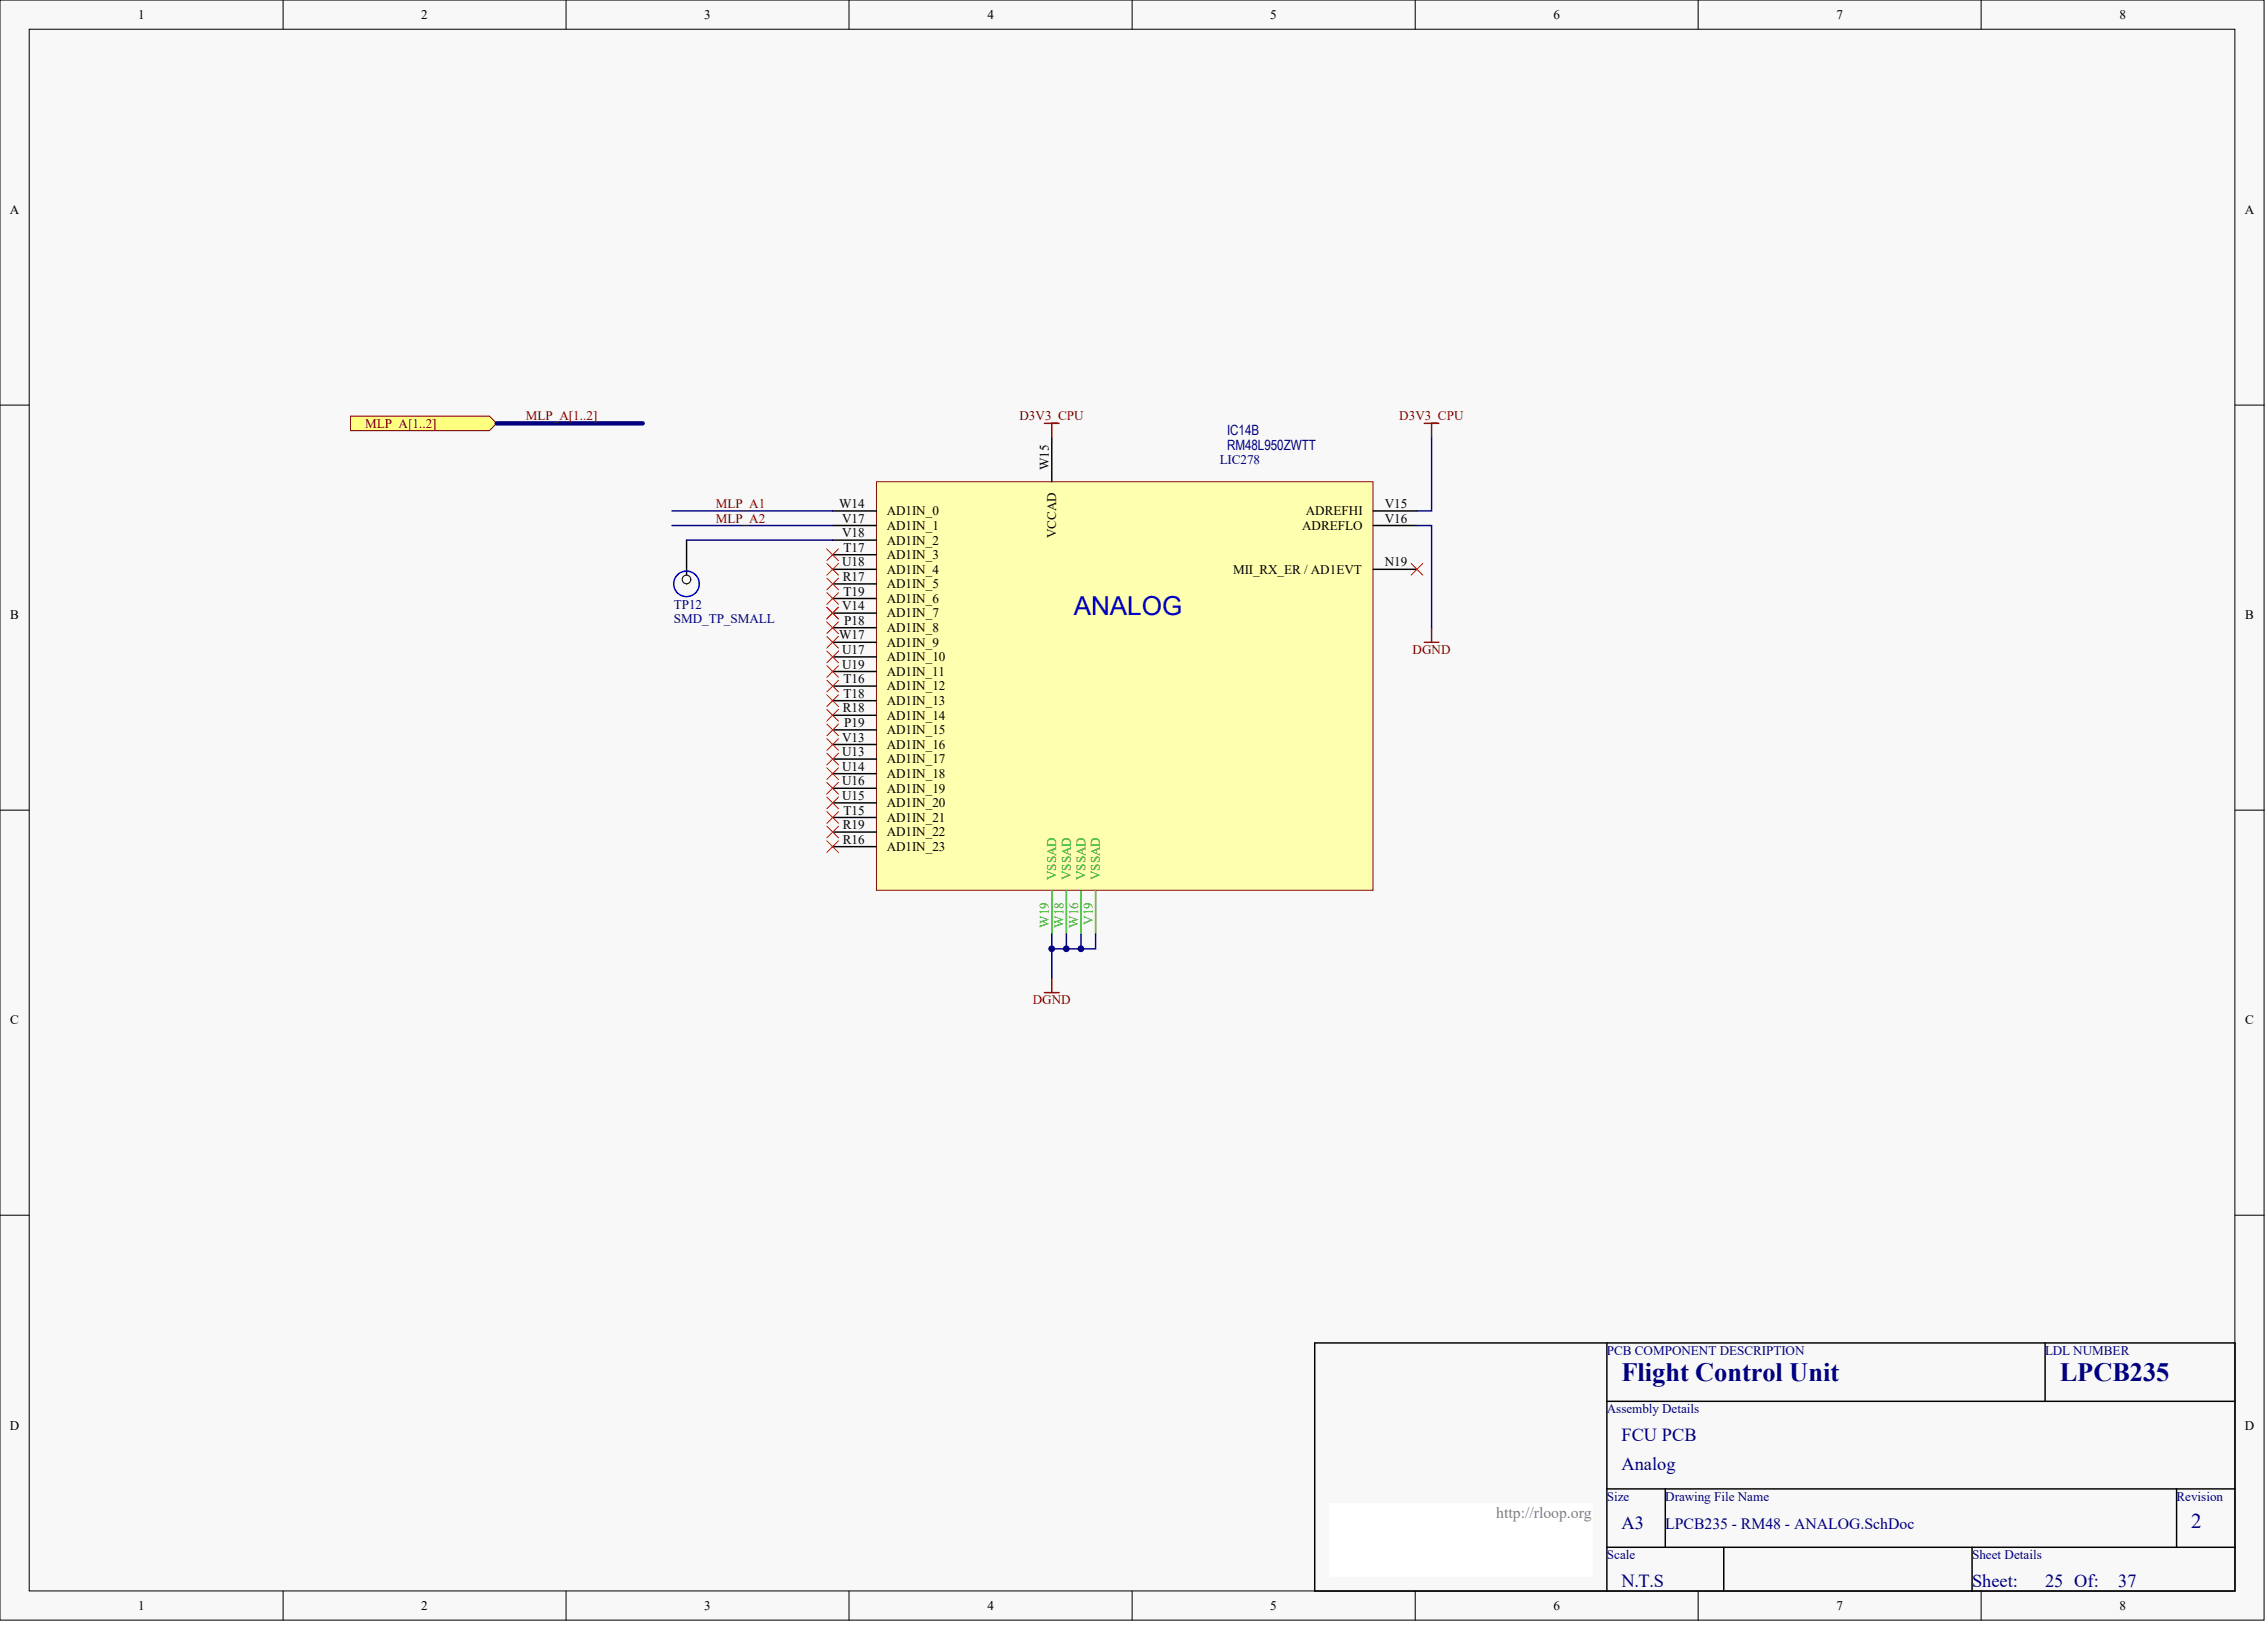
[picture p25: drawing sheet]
<svg xmlns="http://www.w3.org/2000/svg" width="328mm" height="236mm" viewBox="0 0 328 236" stroke-linecap="round" stroke-linejoin="round" font-family="sans-serif">
<defs><g id="words">
<text font-size="3.8" fill="#0000bf" x="155.6" y="89.1">ANALOG</text>
<g font-size="3.8" fill="#000080">
<text x="234.9" y="200">Flight Control Unit</text>
<text x="298.4" y="200">LPCB235</text>
</g>
<text font-size="3" fill="#000080" x="317.5" y="221.3">2</text>
<g font-size="2.7" fill="#000080">
<text x="234.9" y="208.7">FCU PCB</text>
<text x="234.9" y="213">Analog</text>
<text x="234.9" y="221.4">A3</text>
<text x="234.9" y="229.9">N.T.S</text>
<text x="285.7" y="229.9">Sheet:</text>
<text x="296.3" y="229.9">25 Of:</text>
<text x="306.9" y="229.9">37</text>
</g>
<text font-size="2.3" fill="#808080" x="216.8" y="219.8">http://rloop.org</text>
<text font-size="2.3" fill="#000080" x="241.3" y="221.5">LPCB235 - RM48 - ANALOG.SchDoc</text>
<g font-size="2.1" fill="#000080">
<text x="177.8" y="63">IC14B</text>
<text x="177.8" y="65.1">RM48L950ZWTT</text>
</g>
<g font-size="1.9">
<text x="20" y="2.8">1</text>
<text x="61" y="2.8">2</text>
<text x="102" y="2.8">3</text>
<text x="143" y="2.8">4</text>
<text x="184" y="2.8">5</text>
<text x="225.1" y="2.8">6</text>
<text x="266" y="2.8">7</text>
<text x="307.1" y="2.8">8</text>
<text x="1.4" y="31">A</text>
<text x="325.2" y="31">A</text>
<text x="152" y="68.1" transform="rotate(-90 152 68.1)">W15</text>
<text x="121.6" y="73.6">W14</text>
<text x="122" y="75.7">V17</text>
<text x="122" y="77.8">V18</text>
<text x="128.5" y="76.8">AD1IN_1</text>
<text x="128.5" y="74.6">AD1IN_0</text>
<text x="153" y="77.9" transform="rotate(-90 153 77.9)">VCCAD</text>
<text x="188.7" y="76.8">ADREFLO</text>
<text x="189.2" y="74.6">ADREFHI</text>
<text x="200.6" y="73.6">V15</text>
<text x="200.6" y="75.7">V16</text>
<text x="122" y="82">U18</text>
<text x="122.2" y="79.9">T17</text>
<text x="128.5" y="81">AD1IN_3</text>
<text x="128.5" y="83.1">AD1IN_4</text>
<text x="128.5" y="78.9">AD1IN_2</text>
<text x="178.7" y="83.1">MII_RX_ER / AD1EVT</text>
<text x="200.6" y="82">N19</text>
<text x="1.5" y="89.7">B</text>
<text x="122" y="88.4">V14</text>
<text x="122.1" y="84.2">R17</text>
<text x="122.2" y="86.3">T19</text>
<text x="128.5" y="85.2">AD1IN_5</text>
<text x="128.5" y="87.3">AD1IN_6</text>
<text x="128.5" y="89.4">AD1IN_7</text>
<text x="325.3" y="89.7">B</text>
<text x="121.6" y="92.6">W17</text>
<text x="122" y="94.7">U17</text>
<text x="122.3" y="90.5">P18</text>
<text x="128.5" y="91.6">AD1IN_8</text>
<text x="128.5" y="95.8">AD1IN_10</text>
<text x="128.5" y="93.7">AD1IN_9</text>
<text x="122" y="96.8">U19</text>
<text x="122.2" y="99">T16</text>
<text x="122.2" y="101.1">T18</text>
<text x="128.5" y="100">AD1IN_12</text>
<text x="128.5" y="97.9">AD1IN_11</text>
<text x="122" y="107.4">V13</text>
<text x="122.1" y="103.2">R18</text>
<text x="122.3" y="105.3">P19</text>
<text x="128.5" y="104.2">AD1IN_14</text>
<text x="128.5" y="102.1">AD1IN_13</text>
<text x="128.5" y="106.4">AD1IN_15</text>
<text x="122" y="109.5">U13</text>
<text x="122" y="111.6">U14</text>
<text x="122" y="113.8">U16</text>
<text x="128.5" y="110.6">AD1IN_17</text>
<text x="128.5" y="112.7">AD1IN_18</text>
<text x="128.5" y="108.5">AD1IN_16</text>
<text x="122" y="115.9">U15</text>
<text x="122.2" y="118">T15</text>
<text x="128.5" y="119">AD1IN_21</text>
<text x="128.5" y="116.9">AD1IN_20</text>
<text x="128.5" y="114.8">AD1IN_19</text>
<text x="122.1" y="122.2">R16</text>
<text x="122.1" y="120.1">R19</text>
<text x="128.5" y="123.3">AD1IN_23</text>
<text x="128.5" y="121.2">AD1IN_22</text>
<text x="1.5" y="148.4">C</text>
<text x="325.3" y="148.4">C</text>
<text x="1.4" y="207">D</text>
<text x="325.2" y="207">D</text>
<text x="20" y="233.2">1</text>
<text x="61" y="233.2">2</text>
<text x="102" y="233.2">3</text>
<text x="143" y="233.2">4</text>
<text x="184" y="233.2">5</text>
<text x="225.1" y="233.2">6</text>
<text x="266" y="233.2">7</text>
<text x="307.1" y="233.2">8</text>
</g>
<g font-size="1.9" fill="#800000">
<text x="52.9" y="62">MLP_A[1..2]</text>
<text x="76.2" y="60.9">MLP_A[1..2]</text>
<text x="147.7" y="60.9">D3V3_CPU</text>
<text x="202.7" y="60.9">D3V3_CPU</text>
<text x="103.7" y="73.6">MLP_A1</text>
<text x="103.7" y="75.7">MLP_A2</text>
<text x="204.7" y="94.7">DGND</text>
<text x="149.6" y="145.5">DGND</text>
</g>
<g font-size="1.9" fill="#000080">
<text x="176.7" y="67.2">LIC278</text>
<text x="97.6" y="88.1">TP12</text>
<text x="97.6" y="90.3">SMD_TP_SMALL</text>
<text x="232.8" y="196.2">PCB COMPONENT DESCRIPTION</text>
<text x="296.3" y="196.2">LDL NUMBER</text>
<text x="232.8" y="204.7">Assembly Details</text>
<text x="232.8" y="217.3">Size</text>
<text x="241.3" y="217.3">Drawing File Name</text>
<text x="315.3" y="217.3">Revision</text>
<text x="232.8" y="225.8">Scale</text>
<text x="285.7" y="225.8">Sheet Details</text>
</g>
<g font-size="1.9" fill="#00bf00">
<text x="153" y="127.5" transform="rotate(-90 153 127.5)">VSSAD</text>
<text x="155.1" y="127.5" transform="rotate(-90 155.1 127.5)">VSSAD</text>
<text x="157.2" y="127.5" transform="rotate(-90 157.2 127.5)">VSSAD</text>
<text x="159.4" y="127.5" transform="rotate(-90 159.4 127.5)">VSSAD</text>
<text x="152" y="134.4" transform="rotate(-90 152 134.4)">W19</text>
<text x="154.1" y="134.4" transform="rotate(-90 154.1 134.4)">W18</text>
<text x="156.2" y="134.4" transform="rotate(-90 156.2 134.4)">W16</text>
<text x="158.3" y="134" transform="rotate(-90 158.3 134)">V19</text>
</g>
</g></defs>
<g fill="#f8f8f8" stroke="#000" stroke-width=".14">
<path d="M0 0h328v234.7h-328z"/>
<path d="M4.2 4.2h319.6v226.2h-319.6z"/>
</g>
<g fill="none" stroke="#000" stroke-width=".14">
<path d="M41 0v4.2M82 0v4.2M123 0v4.2M164 0v4.2M205 0v4.2M246 0v4.2M287 0v4.2M0 58.7h4.2M323.8 58.7h4.2M0 117.3h4.2M323.8 117.3h4.2M0 176h4.2"/>
<path d="M323.8 176h4.2M41 230.5v4.2M82 230.5v4.2M123 230.5v4.2M164 230.5v4.2M205 230.5v4.2M246 230.5v4.2M287 230.5v4.2"/>
</g>
<path d="M190.5 194.5h133.3v36h-133.3zM232.8 194.5v36M296.3 194.5v8.5M232.8 203h91M232.8 215.7h91M241.3 215.7v8.4M315.3 215.7v8.4M232.8 224.1h91M249.7 224.1v6.4M285.7 224.1v6.4" fill="none" stroke="#000" stroke-width=".21"/>
<path d="M192.6 217.8h38.1v10.5h-38.1z" fill="#fff" stroke="#fff" stroke-width=".14"/>
<path d="M127 69.8h71.9v59.2h-71.9z" fill="#ffffb0" stroke="#800000" stroke-width=".14"/>
<g fill="none" stroke="#000" stroke-width=".21">
<path d="M120.6 74h6.4M120.6 76.1h6.4M120.6 78.2h6.4M152.4 63.4v6.4M198.9 74h6.4M198.9 76.1h6.4M120.6 84.6h6.4M120.6 99.4h6.4M120.6 80.3h6.4M120.6 86.7h6.4M120.6 90.9h6.4M120.6 95.1h6.4"/>
<path d="M120.6 82.5h6.4M120.6 97.3h6.4M120.6 88.8h6.4M120.6 93h6.4M198.9 82.5h6.4M120.6 103.6h6.4M120.6 118.4h6.4M120.6 101.5h6.4M120.6 105.7h6.4M120.6 109.9h6.4M120.6 112.1h6.4M120.6 116.3h6.4"/>
<path d="M120.6 114.2h6.4M120.6 107.8h6.4M120.6 122.6h6.4M120.6 120.5h6.4"/>
</g>
<path d="M152.4 129v6.3M154.5 129v6.3M156.6 129v6.3M158.7 129v6.3" fill="none" stroke="#00bf00" stroke-width=".21"/>
<path d="M151.3 61.3h2.1M152.4 61.3v2.1M206.3 61.3h2.2M207.4 61.3v2.1M206.3 93h2.2M207.4 90.9v2.1M151.3 143.8h2.1M152.4 141.7v2.1" fill="none" stroke="#800000" stroke-width=".21"/>
<path d="M205.3 76.1h2.1v14.8M207.4 63.4v10.6h-2.1M152.4 135.3v6.4M154.5 135.3v2.1M156.6 135.3v2.1M158.7 135.3v2.1h-6.3" fill="none" stroke="#000080" stroke-width=".21"/>
<g fill="#000080" stroke="#000080" stroke-width=".14">
<circle cx="152.4" cy="137.4" r=".41"/>
<circle cx="154.5" cy="137.4" r=".41"/>
<circle cx="156.6" cy="137.4" r=".41"/>
</g>
<g fill="none" stroke="#f00" stroke-width=".14">
<path d="M119.8 88l1.7 1.6M119.8 90.1l1.7 1.7M119.8 92.2l1.7 1.7M119.8 94.3l1.7 1.7M119.8 96.4l1.7 1.7M119.8 98.5l1.7 1.7M121.5 88l-1.7 1.6M121.5 90.1l-1.7 1.7M121.5 92.2l-1.7 1.7M121.5 94.3l-1.7 1.7M121.5 96.4l-1.7 1.7M121.5 98.5l-1.7 1.7"/>
<path d="M204.4 81.6l1.7 1.7M206.1 81.6l-1.7 1.7M119.8 100.6l1.7 1.7M119.8 102.8l1.7 1.6M119.8 104.9l1.7 1.7M119.8 107l1.7 1.7M119.8 109.1l1.7 1.7M119.8 111.2l1.7 1.7M119.8 113.3l1.7 1.7M119.8 115.4l1.7 1.7M119.8 117.6l1.7 1.6M119.8 119.7l1.7 1.7"/>
<path d="M121.5 100.6l-1.7 1.7M121.5 102.8l-1.7 1.6M121.5 104.9l-1.7 1.7M121.5 107l-1.7 1.7M121.5 109.1l-1.7 1.7M121.5 111.2l-1.7 1.7M121.5 113.3l-1.7 1.7M121.5 115.4l-1.7 1.7M121.5 117.6l-1.7 1.6M121.5 119.7l-1.7 1.7M119.8 121.8l1.7 1.7M121.5 121.8l-1.7 1.7"/>
</g>
<path d="M50.8 60.3h20.1l1.1 1-1.1 1.1h-20.1z" fill-rule="evenodd" fill="#ffff80" stroke="#800000" stroke-width=".14"/>
<path d="M97.4 76.1h23.2M97.4 74h23.2" fill="none" stroke="#000080" stroke-width=".21"/>
<path d="M72 61.3h21.1" fill="none" stroke="#000080" stroke-width=".63"/>
<path d="M119.8 79.5l1.7 1.7M121.5 79.5l-1.7 1.7M119.8 81.6l1.7 1.7M119.8 83.7l1.7 1.7M119.8 85.8l1.7 1.7M121.5 81.6l-1.7 1.7M121.5 83.7l-1.7 1.7M121.5 85.8l-1.7 1.7" fill="none" stroke="#f00" stroke-width=".14"/>
<path d="M99.5 78.2v6.4" fill="none" stroke="#000" stroke-width=".21"/>
<circle cx="99.5" cy="83.9" r=".62" fill="#f8f8f8" stroke="#000" stroke-width=".14"/>
<circle cx="99.5" cy="84.6" r="1.85" fill="none" stroke="#00f" stroke-width=".21"/>
<path d="M99.5 78.2h21.1" fill="none" stroke="#000080" stroke-width=".21"/>
<use href="#words"/>
</svg>
